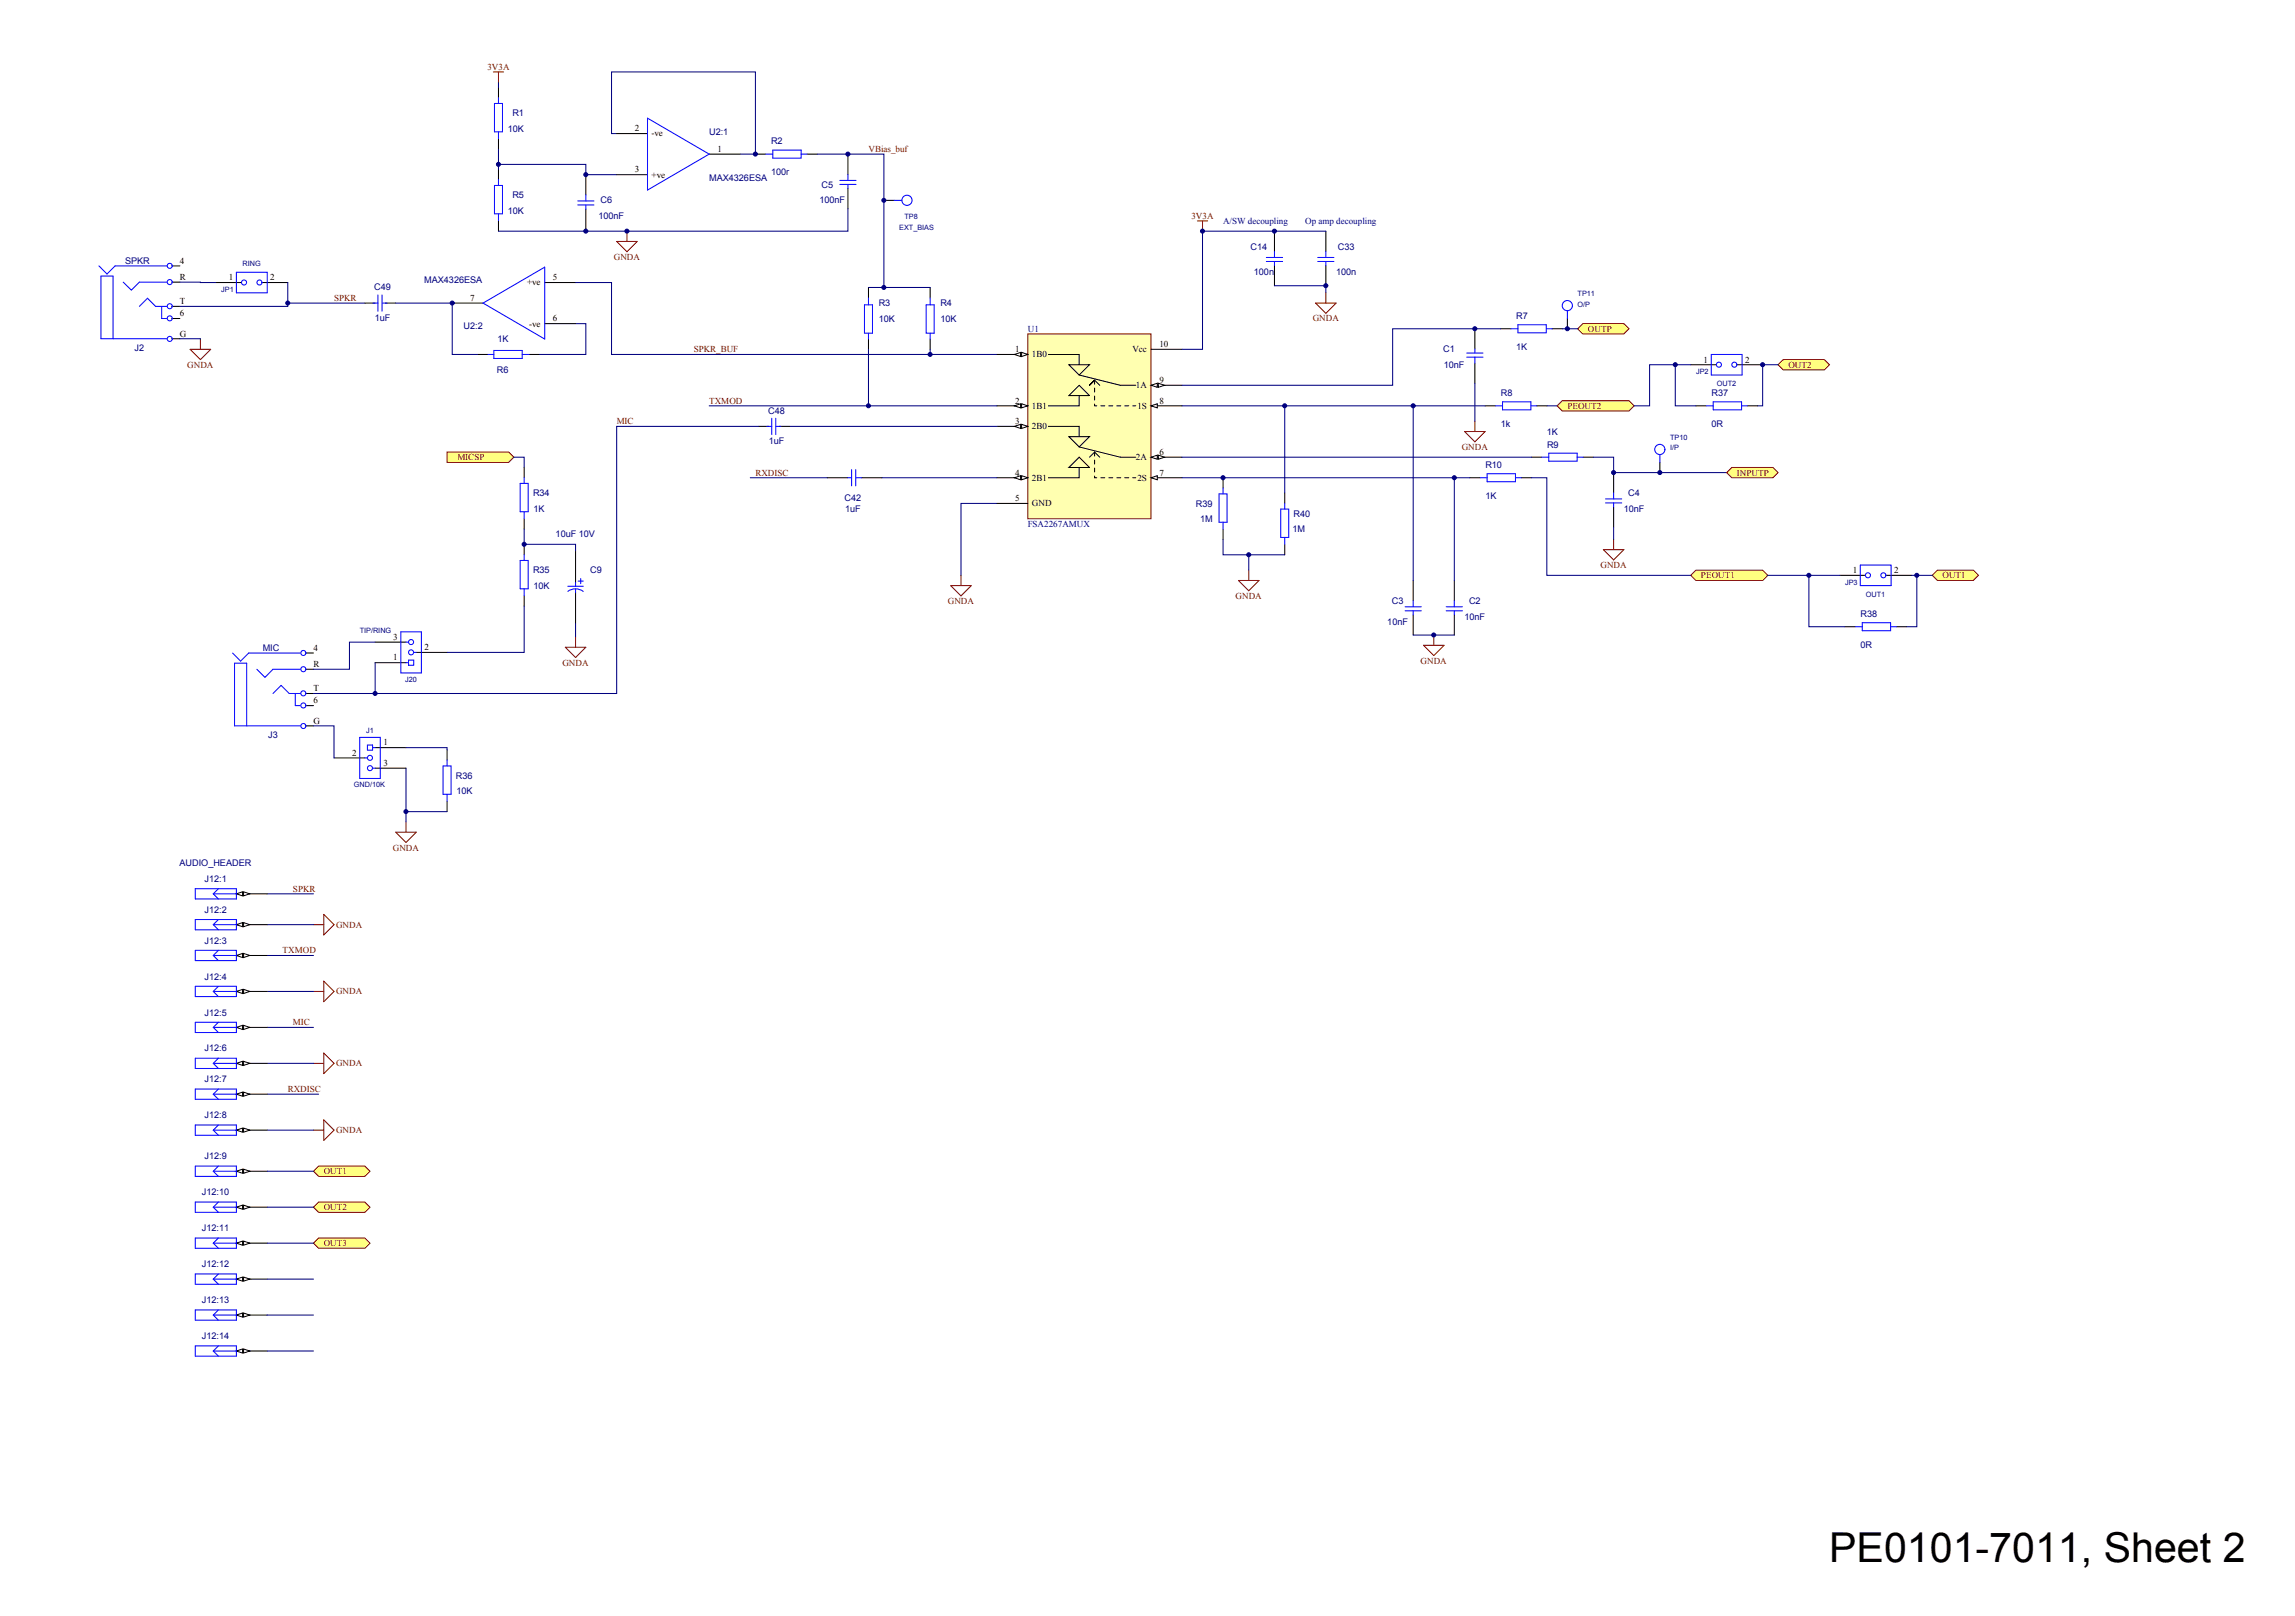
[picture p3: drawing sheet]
<svg xmlns="http://www.w3.org/2000/svg" width="944mm" height="665mm" viewBox="0 0 944 665" stroke-linecap="round" stroke-linejoin="round" font-family="sans-serif">
<defs><g id="words">
<text font-size="16.9" x="752.4" y="642.4">PE0101-7011, Sheet 2</text>
<g font-size="3.8" fill="#000080">
<text x="210.8" y="47.8">R1</text>
<text x="208.9" y="54.1">10K</text>
<text x="291.7" y="55.3">U2:1</text>
<text x="317.2" y="59.4">R2</text>
<text x="291.7" y="74.4">MAX4326ESA</text>
<text x="317.2" y="72.1">100r</text>
<text x="337.9" y="77.4">C5</text>
<text x="210.8" y="81.6">R5</text>
<text x="247" y="83.7">C6</text>
<text x="337.1" y="83.7">100nF</text>
<text x="208.9" y="87.9">10K</text>
<text x="246.2" y="90">100nF</text>
<text x="514.4" y="102.7">C14</text>
<text x="550.4" y="102.7">C33</text>
<text x="51.5" y="108.5">SPKR</text>
<text x="515.8" y="113.3">100n</text>
<text x="549.6" y="113.3">100n</text>
<text x="154" y="119.4">C49</text>
<text x="174.5" y="116.3">MAX4326ESA</text>
<text x="361.5" y="126">R3</text>
<text x="386.8" y="126">R4</text>
<text x="623.7" y="131.2">R7</text>
<text x="154.2" y="132.1">1uF</text>
<text x="190.7" y="135.3">U2:2</text>
<text x="361.5" y="132.3">10K</text>
<text x="386.8" y="132.3">10K</text>
<text x="204.6" y="140.7">1K</text>
<text x="623.7" y="143.9">1K</text>
<text x="55.3" y="144.4">J2</text>
<text x="593.7" y="145">C1</text>
<text x="204.4" y="153.4">R6</text>
<text x="593.9" y="151.3">10nF</text>
<text x="617.3" y="162.9">R8</text>
<text x="704" y="162.9">R37</text>
<text x="316" y="170.1">C48</text>
<text x="617.3" y="175.6">1k</text>
<text x="636.3" y="178.8">1K</text>
<text x="704" y="175.6">0R</text>
<text x="316.2" y="182.8">1uF</text>
<text x="636.4" y="184.1">R9</text>
<text x="611" y="192.5">R10</text>
<text x="219.3" y="204.1">R34</text>
<text x="347.4" y="206.2">C42</text>
<text x="491.9" y="208.3">R39</text>
<text x="611" y="205.2">1K</text>
<text x="669.8" y="204.1">C4</text>
<text x="219.4" y="210.5">1K</text>
<text x="347.6" y="210.5">1uF</text>
<text x="493.6" y="214.7">1M</text>
<text x="532.1" y="212.6">R40</text>
<text x="667.9" y="210.5">10nF</text>
<text x="228.6" y="221">10uF 10V</text>
<text x="531.7" y="218.9">1M</text>
<text x="219.3" y="235.8">R35</text>
<text x="242.8" y="235.8">C9</text>
<text x="219.5" y="242.1">10K</text>
<text x="572.6" y="248.5">C3</text>
<text x="604.3" y="248.5">C2</text>
<text x="570.7" y="256.9">10nF</text>
<text x="602.4" y="254.8">10nF</text>
<text x="765.3" y="253.8">R38</text>
<text x="108.1" y="267.7">MIC</text>
<text x="765.3" y="266.4">0R</text>
<text x="110.3" y="303.6">J3</text>
<text x="187.5" y="320.3">R36</text>
<text x="187.8" y="326.7">10K</text>
<text x="73.9" y="356.2">AUDIO_HEADER</text>
<text x="84.1" y="362.7">J12:1</text>
<text x="84.1" y="375.4">J12:2</text>
<text x="84.1" y="388.1">J12:3</text>
<text x="84.1" y="402.9">J12:4</text>
<text x="84.1" y="417.7">J12:5</text>
<text x="84.1" y="432.5">J12:6</text>
<text x="84.1" y="445.1">J12:7</text>
<text x="84.1" y="459.9">J12:8</text>
<text x="84.1" y="476.8">J12:9</text>
<text x="83.1" y="491.6">J12:10</text>
<text x="83.1" y="506.4">J12:11</text>
<text x="83.1" y="521.2">J12:12</text>
<text x="83.1" y="536">J12:13</text>
<text x="83.1" y="550.8">J12:14</text>
</g>
<g font-size="3.7" fill="#800000">
<text x="200.5" y="28.7">3V3A</text>
<text x="357.2" y="62.5">VBias_buf</text>
<text x="490.1" y="89.9">3V3A</text>
<text x="252.5" y="106.8">GNDA</text>
<text x="137.4" y="123.7">SPKR</text>
<text x="540" y="132.2">GNDA</text>
<text x="653.2" y="136.4">OUTP</text>
<text x="285.4" y="144.9">SPKR_BUF</text>
<text x="77" y="151.2">GNDA</text>
<text x="735.6" y="151.2">OUT2</text>
<text x="291.7" y="166">TXMOD</text>
<text x="644.7" y="168.1">PEOUT2</text>
<text x="253.7" y="174.5">MIC</text>
<text x="601.3" y="185">GNDA</text>
<text x="188.1" y="189.2">MICSP</text>
<text x="310.7" y="195.6">RXDISC</text>
<text x="714.5" y="195.6">INPUTP</text>
<text x="658.3" y="233.6">GNDA</text>
<text x="699.7" y="237.8">PEOUT1</text>
<text x="799" y="237.8">OUT1</text>
<text x="389.9" y="248.4">GNDA</text>
<text x="508.3" y="246.3">GNDA</text>
<text x="231.3" y="273.7">GNDA</text>
<text x="584.4" y="272.9">GNDA</text>
<text x="161.6" y="349.8">GNDA</text>
<text x="120.5" y="366.7">SPKR</text>
<text x="138.2" y="381.5">GNDA</text>
<text x="116.3" y="392.1">TXMOD</text>
<text x="138.2" y="409">GNDA</text>
<text x="120.5" y="421.6">MIC</text>
<text x="138.2" y="438.5">GNDA</text>
<text x="118.4" y="449.1">RXDISC</text>
<text x="138.2" y="466">GNDA</text>
<text x="133.2" y="482.9">OUT1</text>
<text x="133.2" y="497.7">OUT2</text>
<text x="133.2" y="512.5">OUT3</text>
</g>
<g font-size="3.7">
<text x="261.1" y="54">2</text>
<text x="268" y="56.1">-ve</text>
<text x="295.1" y="62.5">1</text>
<text x="261.1" y="70.9">3</text>
<text x="268" y="73">+ve</text>
<text x="74" y="108.4">4</text>
<text x="74" y="115.1">R</text>
<text x="94.1" y="115.3">1</text>
<text x="111.2" y="115.3">2</text>
<text x="216.8" y="117.4">+ve</text>
<text x="227.5" y="115.3">5</text>
<text x="74" y="125.1">T</text>
<text x="193.5" y="123.7">7</text>
<text x="74" y="130.1">6</text>
<text x="217.7" y="134.3">-ve</text>
<text x="227.5" y="132.2">6</text>
<text x="74" y="138.4">G</text>
<text x="476.9" y="142.8">10</text>
<text x="417.5" y="144.9">1</text>
<text x="424.5" y="147">1B0</text>
<text x="465.8" y="144.9">Vcc</text>
<text x="700.8" y="149.1">1</text>
<text x="717.9" y="149.1">2</text>
<text x="467.2" y="159.7">1A</text>
<text x="476.9" y="157.6">9</text>
<text x="417.5" y="166">2</text>
<text x="476.9" y="166">8</text>
<text x="424.5" y="168.1">1B1</text>
<text x="467.9" y="168.1">1S</text>
<text x="417.5" y="174.5">3</text>
<text x="424.5" y="176.6">2B0</text>
<text x="467.2" y="189.2">2A</text>
<text x="476.9" y="187.1">6</text>
<text x="417.5" y="195.6">4</text>
<text x="424.5" y="197.7">2B1</text>
<text x="467.9" y="197.7">2S</text>
<text x="476.9" y="195.6">7</text>
<text x="417.5" y="206.1">5</text>
<text x="424.5" y="208.3">GND</text>
<text x="762.1" y="235.7">1</text>
<text x="779.2" y="235.7">2</text>
<text x="161.8" y="263.2">3</text>
<text x="129" y="267.7">4</text>
<text x="174.6" y="267.4">2</text>
<text x="129" y="274.3">R</text>
<text x="161.8" y="271.6">1</text>
<text x="129" y="284.3">T</text>
<text x="129" y="289.3">6</text>
<text x="129" y="297.6">G</text>
<text x="144.8" y="310.8">2</text>
<text x="157.7" y="306.6">1</text>
<text x="157.7" y="315">3</text>
</g>
<g font-size="3.7" fill="#000080">
<text x="503.1" y="92.1">A/SW decoupling</text>
<text x="536.9" y="92.1">Op amp decoupling</text>
<text x="422.8" y="136.4">U1</text>
<text x="422.8" y="216.7">FSA2267AMUX</text>
</g>
<g font-size="3" fill="#000080">
<text x="369.9" y="94.4">EXT_BIAS</text>
<text x="372" y="90.2">TP8</text>
<text x="99.8" y="109.2">RING</text>
<text x="91" y="120">JP1</text>
<text x="649" y="121.9">TP11</text>
<text x="649" y="126.1">O/P</text>
<text x="697.7" y="153.8">JP2</text>
<text x="706.2" y="158.9">OUT2</text>
<text x="687" y="181">TP10</text>
<text x="687" y="185.3">I/P</text>
<text x="759" y="240.4">JP3</text>
<text x="767.5" y="245.5">OUT1</text>
<text x="148" y="260.5">TIP/RING</text>
<text x="166.7" y="280.5">J20</text>
<text x="150.6" y="301.5">J1</text>
<text x="145.6" y="323.7">GND/10K</text>
</g>
</g></defs>
<g fill="none" stroke="#000" stroke-width=".42">
<path d="M241 71.8v8.4M348.8 63.4v8.3M348.8 77.5v8.3M241 86v8.3M357.2 118.2v4.3M382.6 118.2v4.3M357.2 139.4v4.3M382.6 139.4v4.3M606.7 135.2v8.3M617.2 135.2h4.3M638.5 135.2h4.2M606.7 149.4v8.3"/>
<path d="M610.9 166.9h4.2M632.1 166.9h4.3M604.6 196.5h4.2M625.8 196.5h4.2M629.9 188h4.3M651.2 188h4.2M663.8 194.4v8.3M663.8 208.5v8.3M581.3 238.7v8.4M598.2 238.7v8.4M581.3 252.9v8.3M598.2 252.9v8.3"/>
</g>
<g fill="none" stroke="#00f" stroke-width=".42">
<path d="M345.4 75.9h6.7M345.4 74.2h6.7M348.8 71.7v2.5M348.8 75.9v1.6M237.6 84.3h6.7M237.6 82.7h6.7M241 80.2v2.5M241 84.3v1.7M355.6 125.4h3.3v11.6h-3.3zM357.2 122.5v2.9M357.2 137v2.4M381 125.4h3.3v11.6h-3.3z"/>
<path d="M382.6 122.5v2.9M382.6 137v2.4M621.6 135.2h2.8M624.4 133.6h11.7v3.3h-11.7zM636.1 135.2h2.4M603.3 145.2h6.7M603.3 146.9h6.7M606.7 143.5v1.7M606.7 146.9v2.5M615.2 166.9h2.9M618.1 165.3h11.6v3.3h-11.6zM629.7 166.9h2.4"/>
<path d="M608.9 196.5h2.8M611.7 194.8h11.7v3.3h-11.7zM623.4 196.5h2.4M634.2 188h2.9M637.1 186.4h11.6v3.3h-11.6zM648.7 188h2.5M660.4 206.8h6.7M660.4 205.2h6.7M663.8 202.7v2.5M663.8 206.8v1.7M578 251.2h6.7M578 249.6h6.7"/>
<path d="M581.3 247.1v2.5M581.3 251.2v1.7M594.9 251.2h6.7M594.9 249.6h6.7M598.2 247.1v2.5M598.2 251.2v1.7"/>
</g>
<path d="M348.8 85.8v9.3h-107.8v-.8M357.2 143.7v23.2h52.9M382.6 143.7v2.1h27.5M291.7 166.9h65.5M486.2 166.9h124.7M486.2 196.5h118.4M655.4 188h8.4v6.4h46.5M410.1 207.1h-14.8v29.5" fill="none" stroke="#000080" stroke-width=".42"/>
<path d="M253.7 99.3h8.4l-4.2 4.2zM257.9 95.1v4.2M492.5 90.9h4.3M494.6 90.9v4.2M395.3 236.6v4.3M509.4 238.7h8.5l-4.2 4.3zM513.7 234.5v4.2M391.1 240.9h8.4l-4.2 4.2z" fill="none" stroke="#800000" stroke-width=".42"/>
<g fill="#ffff80" stroke="#800000" stroke-width=".41">
<path d="M710.3 194.4l2.1-2.1h16.9l2.1 2.1-2.1 2.1h-16.9z" fill-rule="evenodd"/>
<path d="M649 135.2l2.1-2.1h16.9l2.1 2.1-2.1 2.1h-16.9z" fill-rule="evenodd"/>
</g>
<path d="M642.7 135.2h6.3" fill="none" stroke="#000080" stroke-width=".42"/>
<g fill="#ffff80" stroke="#800000" stroke-width=".41">
<path d="M731.4 150l2.1-2.1h16.9l2.1 2.1-2.1 2.1h-16.9z" fill-rule="evenodd"/>
<path d="M794.8 236.6l2.1-2.1h14.8l2.1 2.1-2.1 2.1h-14.8z" fill-rule="evenodd"/>
</g>
<path d="M70.6 109.4h3.4M70.6 116h3.4M88.8 116.2h10.6M107.8 116.2h10.6M70.6 126h3.4M70.6 139.3h3.4M70.6 131h3.4M125.6 268.6h3.3M125.6 275.3h3.3M125.6 285.2h3.3M125.6 298.5h3.3M125.6 290.2h3.3" fill="none" stroke="#000" stroke-width=".42"/>
<g fill="none" stroke="#00f" stroke-width=".42">
<path d="M40.7 109.4l3.3 3.3 3.4-3.3h21.2M50.7 116l3.3 3.3 3.3-3.3h11.3M97.2 112h12.7v8.4h-12.7zM46.5 139.3v-25.8h-5v25.8h27.1M57.3 126l3.4-3.3 3.3 3.3h4.6M66.5 126v5h2.1M95.7 268.6l3.3 3.3 3.3-3.3h21.2M105.7 275.3l3.3 3.3 3.3-3.3h11.2M101.5 298.5v-25.7h-5v25.7h27M112.3 285.2l3.3-3.3 3.4 3.3h4.5M121.5 285.2v5h2"/>
<circle cx="69.8" cy="109.3" r="1.04"/>
<circle cx="69.8" cy="116" r="1.04"/>
<circle cx="100.4" cy="116.2" r="1.04"/>
<circle cx="106.7" cy="116.2" r="1.04"/>
<circle cx="69.8" cy="139.4" r="1.04"/>
<circle cx="69.8" cy="125.9" r="1.04"/>
<circle cx="69.8" cy="130.9" r="1.04"/>
<circle cx="124.8" cy="268.6" r="1.04"/>
<circle cx="124.8" cy="275.2" r="1.04"/>
<circle cx="124.8" cy="290.1" r="1.04"/>
<circle cx="124.8" cy="298.6" r="1.04"/>
<circle cx="124.8" cy="285.2" r="1.04"/>
</g>
<path d="M167 338v4.3M162.8 342.3h8.4l-4.2 4.2z" fill="none" stroke="#800000" stroke-width=".42"/>
<path d="M74 116l14.8 .2" fill="none" stroke="#000080" stroke-width=".42"/>
<path d="M422.8 137.3h50.7v76.1h-50.7z" fill="#ffffb0" stroke="#800000" stroke-width=".42"/>
<g fill="none" stroke="#000" stroke-width=".42">
<path d="M431.2 145.8h12.7v4.2M439.7 150h8.4l-4.2 4.2zM443.9 154.2l16.9 4.3h6.4M448.1 158.5l2.2-2.2-2.2 2.2M450.3 156.3l2.1 2.2M473.5 158.5h12.7M473.5 143.7h12.7M431.2 175.4h12.7v4.2M439.7 162.7l4.2-4.2 4.2 4.2zM439.7 179.6h8.4l-4.2 4.2zM443.9 162.7v4.2h-12.7M439.7 192.3l4.2-4.3 4.2 4.3z"/>
<path d="M443.9 192.3v4.2h-12.7M443.9 183.8l16.9 4.2h6.4M448.1 188l2.2-2.1 2.1 2.1"/>
</g>
<path d="M450.3 156.3v10.6h16.9M450.3 185.9v10.6h16.9" fill="none" stroke="#000" stroke-width=".42" stroke-dasharray="1.6 1.6"/>
<g fill="#fffcf8" stroke="#000" stroke-width=".41">
<path d="M473.5 158.5l2.5-.9v1.7z"/>
<path d="M476.5 157.6l2.5 .9-2.5 .8z"/>
</g>
<path d="M473.5 188h12.7" fill="none" stroke="#000" stroke-width=".42"/>
<g fill="#fffcf8" stroke="#000" stroke-width=".41">
<path d="M473.5 188l2.5-.8v1.7z"/>
<path d="M476.5 187.2l2.5 .8-2.5 .9z"/>
</g>
<path d="M473.5 196.5h12.7" fill="none" stroke="#000" stroke-width=".42"/>
<path d="M473.5 196.5l2.5-.9v1.7z" fill="#fffcf8" stroke="#000" stroke-width=".41"/>
<path d="M410.1 145.8h12.7" fill="none" stroke="#000" stroke-width=".42"/>
<g fill="#fffcf8" stroke="#000" stroke-width=".41">
<path d="M420.2 144.9l2.6 .9-2.6 .8z"/>
<path d="M417.3 145.8l2.5-.9v1.7z"/>
</g>
<path d="M410.1 166.9h12.7" fill="none" stroke="#000" stroke-width=".42"/>
<g fill="#fffcf8" stroke="#000" stroke-width=".41">
<path d="M420.2 166.1l2.6 .8-2.6 .9z"/>
<path d="M417.3 166.9l2.5-.8v1.7z"/>
</g>
<path d="M410.1 175.4h12.7" fill="none" stroke="#000" stroke-width=".42"/>
<g fill="#fffcf8" stroke="#000" stroke-width=".41">
<path d="M420.2 174.5l2.6 .9-2.6 .8z"/>
<path d="M417.3 175.4l2.5-.9v1.7z"/>
</g>
<path d="M410.1 196.5h12.7" fill="none" stroke="#000" stroke-width=".42"/>
<g fill="#fffcf8" stroke="#000" stroke-width=".41">
<path d="M420.2 195.6l2.6 .9-2.6 .8z"/>
<path d="M417.3 196.5l2.5-.9v1.7z"/>
</g>
<path d="M473.5 166.9h12.7M410.1 207.1h12.7" fill="none" stroke="#000" stroke-width=".42"/>
<path d="M473.5 166.9l2.5-.8v1.7z" fill="#fffcf8" stroke="#000" stroke-width=".41"/>
<g fill="none" stroke="#000" stroke-width=".42">
<path d="M205 35.9v4.2M205 57.1v4.3M205 69.6v4.3M310.7 63.4h4.3M332 63.4h4.2M205 90.9v4.2M524.2 95.1v8.3M545.4 95.1v8.3M524.2 109.2v8.3M545.4 109.2v8.3M196.5 145.8h4.2M217.7 145.8h4.3"/>
<path d="M695.5 150h10.5M714.5 150h10.6M697.6 166.9h4.2M718.8 166.9h4.2M215.6 192.2v4.2M503.1 196.5v4.2M215.6 213.4v4.2M503.1 217.7v4.2M528.5 202.7v4.3M215.6 223.9v4.2M236.8 226.9v12.6M528.5 224v4.2"/>
<path d="M756.8 236.6h10.5M775.8 236.6h10.6M215.6 245.1v4.2M236.8 243.8v12.6M758.9 257.8h4.2M780.1 257.8h4.2M154.3 272.5h12.7M154.3 264.1h12.7M171.2 268.3h12.7M137.4 311.7h12.7M154.3 307.5h12.7M154.3 315.9h12.7"/>
<path d="M183.9 308.4v4.2M183.9 329.6v4.2"/>
</g>
<g fill="none" stroke="#00f" stroke-width=".42">
<path d="M203.4 42.6h3.3v11.6h-3.3zM205 40.1v2.5M205 54.2v2.9M203.4 76.3h3.3v11.6h-3.3zM205 73.9v2.4M315.1 63.4h2.8M317.9 61.7h11.7v3.3h-11.7zM329.6 63.4h2.4M205 87.9v2.9M520.9 107.5h6.7M520.9 105.9h6.7M524.2 103.4v2.5"/>
<path d="M524.2 107.5v1.7M542 107.5h6.7M542 105.9h6.7M545.4 103.4v2.5M545.4 107.5v1.7M200.7 145.8h2.4M203.1 144.1h11.7v3.3h-11.7zM214.8 145.8h2.8M703.9 145.8h12.7v8.4h-12.7zM701.9 166.9h2.8M704.7 165.3h11.7v3.3h-11.7zM716.4 166.9h2.4"/>
<path d="M214 198.8h3.3v11.7h-3.3zM215.6 196.4v2.4M215.6 210.5v2.8M501.5 203.1h3.2v11.7h-3.2zM503.1 200.7v2.4M503.1 214.8v2.8M526.8 209.4h3.3v11.6h-3.3zM528.5 207v2.4M214 230.5h3.3v11.7h-3.3zM215.6 228.1v2.4M236.8 239.5v1.6M237.8 239h2.1"/>
<path d="M238.9 237.9v2.2M528.5 221v2.9M765.2 232.4h12.7v8.5h-12.7zM164.9 259.9h8.4v16.9h-8.4zM215.6 242.2v2.8M233.6 243.2a5.3 5.3 0 0 1 6.3 0M233.6 241.1h6.3M236.8 242.2v1.6M763.2 257.8h2.8M766 256.1h11.7v3.3h-11.7zM777.7 257.8h2.4M167 272.5h1.1"/>
<path d="M167 264.1h1.1M168.1 271.5h2.1v2.1h-2.1zM170.2 268.3h1M148 303.3h8.4v16.9h-8.4zM150.1 311.7h1M151.1 306.4h2.2v2.1h-2.2zM153.3 307.5h1M153.3 315.9h1M182.3 315h3.3v11.7h-3.3zM183.9 312.6v2.4M183.9 326.7v2.8"/>
<circle cx="707.1" cy="150" r="1.04"/>
<circle cx="713.4" cy="150" r="1.04"/>
<circle cx="768.4" cy="236.6" r="1.04"/>
<circle cx="774.7" cy="236.6" r="1.04"/>
<circle cx="169.1" cy="264.1" r="1.04"/>
<circle cx="169.1" cy="268.3" r="1.04"/>
<circle cx="152.2" cy="311.7" r="1.04"/>
<circle cx="152.2" cy="315.9" r="1.04"/>
</g>
<g fill="none" stroke="#000080" stroke-width=".42">
<path d="M205 33.8v2.1M253.7 54.9h-2.1v-25.3h59.1v33.8h-6.3M205 61.4v8.2M205 67.6h36v4.2h12.7M336.2 63.4h27.4v54.8h19M205 95.1h36M545.4 95.1h-50.8v48.6h-8.4M118.4 116.2v9.8h-44.4M357.2 118.2h6.4M524.2 117.5h21.2v2.9M74 139.3l8.4 .1M236.8 133.1h4.2v12.7h-19"/>
<path d="M617.2 135.2h-44.3v23.3h-86.7M689.1 150v16.9h8.5M731.4 150h-6.3v16.9h-2.1M528.5 166.9v35.8M308.6 196.5h31.7M362.8 196.5h47.3M486.2 188h143.7M215.6 217.6v6.3h21.2v3M744.1 236.6v21.2h14.8M786.4 236.6h8.4M788.5 236.6v21.2h-4.2M215.6 249.3v19h-31.7"/>
<path d="M236.8 256.4v5.6M154.3 264.1h-10.6v11.2h-14.8M154.3 272.5v12.7M128.9 298.5h8.5v13.2M167 307.5h16.9v.9M167 315.9v22.1M167 333.8h16.9"/>
</g>
<path d="M202.9 29.6h4.3M205 29.6v4.2M82.4 139.4v4.3M541.2 124.7h8.4l-4.2 4.2zM545.4 120.4v4.3M78.2 143.7h8.5l-4.3 4.2zM232.5 266.2h8.5l-4.2 4.2zM236.8 262v4.2" fill="none" stroke="#800000" stroke-width=".42"/>
<g fill="#ffff80" stroke="#800000" stroke-width=".41">
<path d="M640.5 166.9l2.1-2.1h27.5l2.1 2.1-2.1 2.1h-27.5z" fill-rule="evenodd"/>
<path d="M695.5 236.6l2.1-2.1h27.5l2.1 2.1-2.1 2.1h-27.5z" fill-rule="evenodd"/>
</g>
<path d="M695.5 150h-16.9v16.9h-6.4M581.3 166.9v71.8M636.4 166.9h4.1M598.2 196.5v42.2M630 196.5h6.3v40.1h59.2M727.2 236.6h29.6M581.3 261.2h16.9" fill="none" stroke="#000080" stroke-width=".42"/>
<path d="M644.7 131v4.2M340.3 196.5h8.4M354.5 196.5h8.3M682.8 190.2v4.2" fill="none" stroke="#000" stroke-width=".42"/>
<g fill="none" stroke="#00f" stroke-width=".42">
<path d="M644.7 127.8v3.2M348.7 196.5h1.6M350.3 193.2v6.6M352 193.2v6.6M352.2 196.5h2.3M682.8 187v3.2"/>
<circle cx="644.7" cy="125.7" r="2.09"/>
<circle cx="682.8" cy="184.8" r="2.09"/>
</g>
<path d="M585.5 265.4h8.5l-4.2 4.2zM589.8 261.2v4.2" fill="none" stroke="#800000" stroke-width=".42"/>
<path d="M183.9 185.9h25.4l2.1 2.1-2.1 2.2h-25.4z" fill-rule="evenodd" fill="#ffff80" stroke="#800000" stroke-width=".41"/>
<path d="M253.7 54.9h12.6M253.7 71.8h12.6M291.7 63.4h12.7M224.1 116.2h12.7M186 124.7h12.7M224.1 133.1h12.7M97.2 367.6h12.7" fill="none" stroke="#000" stroke-width=".42"/>
<path d="M266.3 48.6l25.4 14.8-25.4 14.8zM198.7 124.7l25.4-14.8v29.5z" fill="none" stroke="#00f" stroke-width=".42"/>
<path d="M133.2 376.1l4.2 4.2-4.2 4.2zM128.9 380.3h4.3M128.9 407.8h4.3M133.2 403.5l4.2 4.3-4.2 4.2zM128.9 437.3h4.3M133.2 433.1l4.2 4.2-4.2 4.3zM128.9 464.8h4.3M133.2 460.6l4.2 4.2-4.2 4.2z" fill="none" stroke="#800000" stroke-width=".42"/>
<path d="M109.9 367.6h19M109.9 393h19M109.9 380.3h19M109.9 407.8h19M109.9 422.6h19M109.9 437.3h19M109.9 450h21.2M109.9 464.8h19" fill="none" stroke="#000080" stroke-width=".42"/>
<g fill="#fffcf8" stroke="#000" stroke-width=".41">
<path d="M97.2 367.6l2.6-.8v1.7z"/>
<path d="M100.2 366.8l2.5 .8-2.5 .9z"/>
</g>
<path d="M80.3 365.5h16.9v4.2h-16.9zM87.7 367.6h9.5M87.7 367.6l2.1 2.1M89.8 365.5l-2.1 2.1" fill="none" stroke="#00f" stroke-width=".42"/>
<path d="M97.2 380.3h12.7" fill="none" stroke="#000" stroke-width=".42"/>
<g fill="#fffcf8" stroke="#000" stroke-width=".41">
<path d="M97.2 380.3l2.6-.8v1.6z"/>
<path d="M100.2 379.5l2.5 .8-2.5 .8z"/>
</g>
<path d="M80.3 378.2h16.9v4.2h-16.9zM89.8 378.2l-2.1 2.1M87.7 380.3h9.5M87.7 380.3l2.1 2.1" fill="none" stroke="#00f" stroke-width=".42"/>
<path d="M97.2 393h12.7" fill="none" stroke="#000" stroke-width=".42"/>
<g fill="#fffcf8" stroke="#000" stroke-width=".41">
<path d="M97.2 393l2.6-.9v1.7z"/>
<path d="M100.2 392.1l2.5 .9-2.5 .8z"/>
</g>
<path d="M80.3 390.9h16.9v4.2h-16.9zM87.7 393h9.5M87.7 393l2.1 2.1M89.8 390.9l-2.1 2.1" fill="none" stroke="#00f" stroke-width=".42"/>
<path d="M97.2 407.8h12.7" fill="none" stroke="#000" stroke-width=".42"/>
<g fill="#fffcf8" stroke="#000" stroke-width=".41">
<path d="M97.2 407.8l2.6-.9v1.7z"/>
<path d="M100.2 406.9l2.5 .9-2.5 .8z"/>
</g>
<path d="M80.3 405.7h16.9v4.2h-16.9zM87.7 407.8h9.5M87.7 407.8l2.1 2.1M89.8 405.7l-2.1 2.1" fill="none" stroke="#00f" stroke-width=".42"/>
<path d="M97.2 422.6h12.7" fill="none" stroke="#000" stroke-width=".42"/>
<g fill="#fffcf8" stroke="#000" stroke-width=".41">
<path d="M97.2 422.6l2.6-.9v1.7z"/>
<path d="M100.2 421.7l2.5 .9-2.5 .8z"/>
</g>
<path d="M80.3 420.4h16.9v4.3h-16.9zM87.7 422.6h9.5M87.7 422.6l2.1 2.1M89.8 420.4l-2.1 2.2" fill="none" stroke="#00f" stroke-width=".42"/>
<path d="M97.2 437.3h12.7" fill="none" stroke="#000" stroke-width=".42"/>
<g fill="#fffcf8" stroke="#000" stroke-width=".41">
<path d="M97.2 437.3l2.6-.8v1.7z"/>
<path d="M100.2 436.5l2.5 .8-2.5 .9z"/>
</g>
<path d="M80.3 435.2h16.9v4.3h-16.9zM87.7 437.3h9.5M87.7 437.3l2.1 2.2M89.8 435.2l-2.1 2.1" fill="none" stroke="#00f" stroke-width=".42"/>
<path d="M97.2 450h12.7" fill="none" stroke="#000" stroke-width=".42"/>
<g fill="#fffcf8" stroke="#000" stroke-width=".41">
<path d="M97.2 450l2.6-.8v1.7z"/>
<path d="M100.2 449.2l2.5 .8-2.5 .9z"/>
</g>
<path d="M80.3 447.9h16.9v4.2h-16.9zM87.7 450h9.5M87.7 450l2.1 2.1M89.8 447.9l-2.1 2.1" fill="none" stroke="#00f" stroke-width=".42"/>
<path d="M97.2 464.8h12.7" fill="none" stroke="#000" stroke-width=".42"/>
<g fill="#fffcf8" stroke="#000" stroke-width=".41">
<path d="M97.2 464.8l2.6-.8v1.7z"/>
<path d="M100.2 464l2.5 .8-2.5 .9z"/>
</g>
<path d="M80.3 462.7h16.9v4.2h-16.9zM87.7 464.8h9.5M87.7 464.8l2.1 2.1M89.8 462.7l-2.1 2.1" fill="none" stroke="#00f" stroke-width=".42"/>
<path d="M97.2 481.7h12.7" fill="none" stroke="#000" stroke-width=".42"/>
<g fill="#fffcf8" stroke="#000" stroke-width=".41">
<path d="M97.2 481.7l2.6-.8v1.7z"/>
<path d="M100.2 480.9l2.5 .8-2.5 .9z"/>
</g>
<path d="M80.3 479.6h16.9v4.2h-16.9zM89.8 479.6l-2.1 2.1M87.7 481.7h9.5M87.7 481.7l2.1 2.1" fill="none" stroke="#00f" stroke-width=".42"/>
<path d="M97.2 496.5h12.7" fill="none" stroke="#000" stroke-width=".42"/>
<g fill="#fffcf8" stroke="#000" stroke-width=".41">
<path d="M97.2 496.5l2.6-.8v1.6z"/>
<path d="M100.2 495.7l2.5 .8-2.5 .8z"/>
</g>
<path d="M80.3 494.4h16.9v4.2h-16.9zM87.7 496.5h9.5M87.7 496.5l2.1 2.1M89.8 494.4l-2.1 2.1" fill="none" stroke="#00f" stroke-width=".42"/>
<path d="M97.2 511.3h12.7" fill="none" stroke="#000" stroke-width=".42"/>
<g fill="#fffcf8" stroke="#000" stroke-width=".41">
<path d="M97.2 511.3l2.6-.9v1.7z"/>
<path d="M100.2 510.4l2.5 .9-2.5 .8z"/>
</g>
<path d="M80.3 509.2h16.9v4.2h-16.9zM87.7 511.3h9.5M87.7 511.3l2.1 2.1M89.8 509.2l-2.1 2.1" fill="none" stroke="#00f" stroke-width=".42"/>
<path d="M97.2 526.1h12.7" fill="none" stroke="#000" stroke-width=".42"/>
<g fill="#fffcf8" stroke="#000" stroke-width=".41">
<path d="M97.2 526.1l2.6-.9v1.7z"/>
<path d="M100.2 525.2l2.5 .9-2.5 .8z"/>
</g>
<path d="M80.3 524h16.9v4.2h-16.9zM87.7 526.1h9.5M87.7 526.1l2.1 2.1M89.8 524l-2.1 2.1" fill="none" stroke="#00f" stroke-width=".42"/>
<path d="M97.2 540.9h12.7" fill="none" stroke="#000" stroke-width=".42"/>
<g fill="#fffcf8" stroke="#000" stroke-width=".41">
<path d="M97.2 540.9l2.6-.9v1.7z"/>
<path d="M100.2 540l2.5 .9-2.5 .8z"/>
</g>
<path d="M80.3 538.8h16.9v4.2h-16.9zM89.8 538.8l-2.1 2.1M87.7 540.9h9.5M87.7 540.9l2.1 2.1" fill="none" stroke="#00f" stroke-width=".42"/>
<path d="M97.2 555.7h12.7" fill="none" stroke="#000" stroke-width=".42"/>
<g fill="#fffcf8" stroke="#000" stroke-width=".41">
<path d="M97.2 555.7l2.6-.9v1.7z"/>
<path d="M100.2 554.8l2.5 .9-2.5 .8z"/>
</g>
<path d="M80.3 553.5h16.9v4.3h-16.9zM87.7 555.7h9.5M87.7 555.7l2.1 2.1M89.8 553.5l-2.1 2.2" fill="none" stroke="#00f" stroke-width=".42"/>
<g fill="#ffff80" stroke="#800000" stroke-width=".41">
<path d="M128.9 481.7l2.2-2.1h19l2.1 2.1-2.1 2.1h-19z" fill-rule="evenodd"/>
<path d="M128.9 496.5l2.2-2.1h19l2.1 2.1-2.1 2.1h-19z" fill-rule="evenodd"/>
<path d="M128.9 511.3l2.2-2.1h19l2.1 2.1-2.1 2.1h-19z" fill-rule="evenodd"/>
</g>
<g fill="none" stroke="#000080" stroke-width=".42">
<path d="M236.8 116.2h14.8v29.6h131M118.4 124.7h31.7M162.8 124.7h23.2v21.1h10.5M606.7 157.7v15.6M312 175.4h-58.3v109.8h-124.8M324.7 175.4h85.4M211.4 188h4.2v4.2M663.8 216.8v5M503.1 221.9v6.3h25.4M513.7 228.2v6.3M109.9 481.7h19M109.9 496.5h19"/>
<path d="M109.9 511.3h19M109.9 526.1h19M109.9 540.9h19M109.9 555.7h19"/>
</g>
<path d="M602.5 177.5h8.4l-4.2 4.2zM606.7 173.3v4.2M663.8 230.3l-4.3-4.2h8.5l-4.2 4.2M663.8 221.8v4.3" fill="none" stroke="#800000" stroke-width=".42"/>
<path d="M363.6 82.4h4.2M150.1 124.7h4.2M158.5 124.7h4.3M312 175.4h4.3M320.5 175.4h4.2" fill="none" stroke="#000" stroke-width=".42"/>
<g fill="none" stroke="#00f" stroke-width=".42">
<path d="M367.8 82.4h3.2M153.5 124.7h2M155.5 121.3v6.7M157.1 121.3v6.7M157.3 124.7h1.9M315.4 175.4h2.1M317.5 172v6.7M319.1 172v6.7M319.2 175.4h2"/>
<circle cx="373.1" cy="82.4" r="2.09"/>
</g>
<g fill="#000080" stroke="#000080" stroke-width=".41">
<circle cx="118.4" cy="124.6" r=".82"/>
<circle cx="154.3" cy="285.2" r=".82"/>
<circle cx="167" cy="333.8" r=".82"/>
<circle cx="186" cy="124.6" r=".82"/>
<circle cx="205" cy="67.6" r=".82"/>
<circle cx="215.6" cy="223.9" r=".82"/>
<circle cx="241" cy="95.1" r=".82"/>
<circle cx="241" cy="71.8" r=".82"/>
<circle cx="257.9" cy="95.1" r=".82"/>
<circle cx="310.7" cy="63.4" r=".82"/>
<circle cx="348.8" cy="63.4" r=".82"/>
<circle cx="357.2" cy="166.9" r=".82"/>
<circle cx="363.6" cy="118.2" r=".82"/>
<circle cx="363.6" cy="82.4" r=".82"/>
<circle cx="382.6" cy="145.8" r=".82"/>
<circle cx="494.6" cy="95.1" r=".82"/>
<circle cx="503.1" cy="196.5" r=".82"/>
<circle cx="513.6" cy="228.2" r=".82"/>
<circle cx="524.2" cy="95.1" r=".82"/>
<circle cx="528.4" cy="166.9" r=".82"/>
<circle cx="545.4" cy="117.5" r=".82"/>
<circle cx="581.3" cy="166.9" r=".82"/>
<circle cx="589.7" cy="261.2" r=".82"/>
<circle cx="598.2" cy="196.5" r=".82"/>
<circle cx="606.7" cy="135.2" r=".82"/>
<circle cx="644.7" cy="135.2" r=".82"/>
<circle cx="663.7" cy="194.4" r=".82"/>
<circle cx="682.8" cy="194.4" r=".82"/>
<circle cx="689.1" cy="150" r=".82"/>
<circle cx="725" cy="150" r=".82"/>
<circle cx="744.1" cy="236.6" r=".82"/>
<circle cx="788.5" cy="236.6" r=".82"/>
</g>
<use href="#words"/>
</svg>
